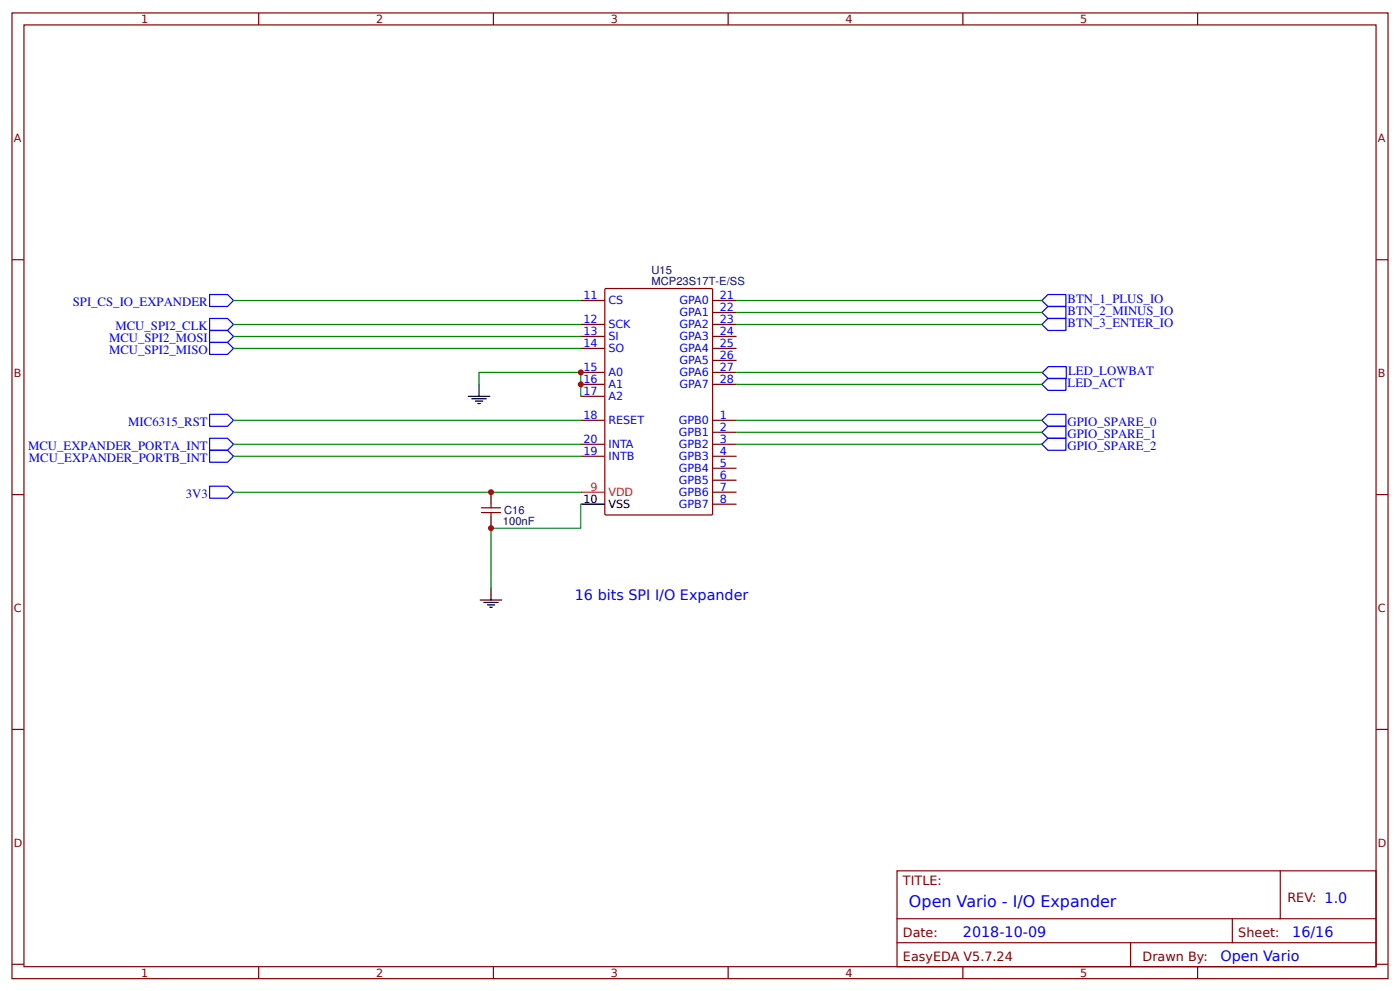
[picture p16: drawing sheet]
<svg xmlns="http://www.w3.org/2000/svg" width="309mm" height="219mm" viewBox="0 0 309 219" stroke-linecap="round" stroke-linejoin="round" font-family="sans-serif">
<defs><g id="words">
<text font-size="3.5" fill="#00f" x="200.8" y="200.2">Open Vario - I/O Expander</text>
<g font-size="3.2" fill="#00f">
<text x="127" y="132.5">16 bits SPI I/O Expander</text>
<text x="212.7" y="206.9">2018-10-09</text>
<text x="285.5" y="206.9">16/16</text>
<text x="269.6" y="212.1">Open Vario</text>
</g>
<g font-size="2.8" fill="#00f">
<text x="16.1" y="67.7">SPI_CS_IO_EXPANDER</text>
<text x="235.9" y="66.9">BTN_1_PLUS_IO</text>
<text x="235.9" y="69.5">BTN_2_MINUS_IO</text>
<text x="24.1" y="75.6">MCU_SPI2_MOSI</text>
<text x="25.5" y="73">MCU_SPI2_CLK</text>
<text x="235.9" y="72.2">BTN_3_ENTER_IO</text>
<text x="24.1" y="78.3">MCU_SPI2_MISO</text>
<text x="236" y="82.8">LED_LOWBAT</text>
<text x="235.9" y="85.4">LED_ACT</text>
<text x="28.3" y="94.1">MIC6315_RST</text>
<text x="235.9" y="94.1">GPIO_SPARE_0</text>
<text x="6.2" y="99.4">MCU_EXPANDER_PORTA_INT</text>
<text x="235.9" y="96.8">GPIO_SPARE_1</text>
<text x="235.9" y="99.4">GPIO_SPARE_2</text>
<text x="6.4" y="102.1">MCU_EXPANDER_PORTB_INT</text>
<text x="41" y="110">3V3</text>
</g>
<g font-size="2.8" fill="#800">
<text x="199.5" y="195.5">TITLE:</text>
<text x="284.4" y="199.2">REV: 1.0</text>
<text x="199.5" y="206.9">Date:</text>
<text x="273.6" y="206.9">Sheet:</text>
<text x="199.5" y="212.1">EasyEDA V5.7.24</text>
<text x="252.4" y="212.1">Drawn By:</text>
</g>
<g font-size="2.5" fill="#800">
<text x="31.2" y="5.1">1</text>
<text x="83.1" y="5.1">2</text>
<text x="134.9" y="5.1">3</text>
<text x="186.8" y="5.1">4</text>
<text x="238.7" y="5.1">5</text>
<text x="3" y="31.4">A</text>
<text x="304.4" y="31.4">A</text>
<text x="3" y="83.3">B</text>
<text x="304.4" y="83.3">B</text>
<text x="3" y="135.1">C</text>
<text x="304.4" y="135.1">C</text>
<text x="3" y="187">D</text>
<text x="304.4" y="187">D</text>
<text x="31.2" y="215.7">1</text>
<text x="83.1" y="215.7">2</text>
<text x="134.9" y="215.7">3</text>
<text x="186.8" y="215.7">4</text>
<text x="238.7" y="215.7">5</text>
</g>
<g font-size="2.5" fill="#000080">
<text x="143.9" y="62.9">MCP23S17T-E/SS</text>
<text x="143.9" y="60.5">U15</text>
<text x="111.4" y="113.6">C16</text>
<text x="111.1" y="116">100nF</text>
</g>
<g font-size="2.5" fill="#00f">
<text x="128.9" y="66.1">11</text>
<text x="128.9" y="71.4">12</text>
<text x="134.4" y="67.2">CS</text>
<text x="150.1" y="67.2">GPA0</text>
<text x="150.1" y="69.8">GPA1</text>
<text x="159" y="66.1">21</text>
<text x="159" y="68.7">22</text>
<text x="159" y="71.4">23</text>
<text x="128.9" y="74">13</text>
<text x="128.9" y="76.7">14</text>
<text x="134.4" y="72.4">SCK</text>
<text x="134.4" y="75.1">SI</text>
<text x="134.4" y="77.7">SO</text>
<text x="150.1" y="72.4">GPA2</text>
<text x="150.1" y="75.1">GPA3</text>
<text x="150.1" y="77.7">GPA4</text>
<text x="159" y="74">24</text>
<text x="159" y="76.7">25</text>
<text x="128.9" y="82">15</text>
<text x="134.4" y="83">A0</text>
<text x="150.1" y="80.4">GPA5</text>
<text x="150.1" y="83">GPA6</text>
<text x="159" y="79.3">26</text>
<text x="159" y="82">27</text>
<text x="128.9" y="84.6">16</text>
<text x="128.9" y="87.3">17</text>
<text x="134.4" y="85.7">A1</text>
<text x="134.4" y="88.3">A2</text>
<text x="150.1" y="85.7">GPA7</text>
<text x="159" y="84.6">28</text>
<text x="128.9" y="92.6">18</text>
<text x="134.4" y="93.6">RESET</text>
<text x="150" y="93.6">GPB0</text>
<text x="159" y="92.6">1</text>
<text x="159" y="95.2">2</text>
<text x="128.9" y="100.5">19</text>
<text x="128.9" y="97.8">20</text>
<text x="134.4" y="101.5">INTB</text>
<text x="134.4" y="98.9">INTA</text>
<text x="150" y="96.3">GPB1</text>
<text x="150" y="98.9">GPB2</text>
<text x="150" y="101.5">GPB3</text>
<text x="159" y="97.8">3</text>
<text x="159" y="100.5">4</text>
<text x="150" y="104.2">GPB4</text>
<text x="150" y="106.8">GPB5</text>
<text x="159" y="103.1">5</text>
<text x="159" y="105.8">6</text>
<text x="150" y="109.5">GPB6</text>
<text x="150" y="112.1">GPB7</text>
<text x="159" y="108.4">7</text>
<text x="159" y="111.1">8</text>
</g>
<g font-size="2.5">
<text x="128.9" y="111.1">10</text>
<text x="134.4" y="112.1">VSS</text>
</g>
<g font-size="2.5" fill="#f00">
<text x="130.5" y="108.4">9</text>
<text x="134.4" y="109.5">VDD</text>
</g>
</g></defs>
<g fill="none" stroke="#800" stroke-width=".26">
<path d="M2.6 2.9h304.1v213.2h-304.1zM5.3 5.5h298.7v208h-298.7zM57.1 2.9v2.6M109 2.9v2.6M160.9 2.9v2.6M212.7 2.9v2.6M264.6 2.9v2.6M2.6 57.4h2.7M304 57.4h2.7M128.3 66.4h5.3M128.3 71.6h5.3M128.3 74.3h5.3"/>
<path d="M128.3 76.9h5.3M133.7 63.8l.2-.1h23.3l.2 .1v49.7l-.1 .2h-23.4l-.2-.1zM157.4 66.4h5.3M157.4 71.6h5.3M157.4 74.3h5.3M157.4 76.9h5.3M157.4 69h5.3M157.4 79.6h5.3M128.3 92.8h5.3M128.3 98.1h5.3M128.3 82.2h5.3M128.3 84.9h5.3"/>
<path d="M128.3 87.5h5.3M157.4 92.8h5.3M157.4 95.5h5.3M157.4 98.1h5.3M157.4 82.2h5.3M157.4 84.9h5.3M2.6 109.2h2.7M106.4 113.2h4.2M106.4 112.1h4.2M108.5 111.3v.8M108.5 113.2v.8M128.3 100.8h5.3"/>
<path d="M157.4 100.8h5.3M157.4 103.4h5.3M157.4 106h5.3M157.4 108.7h5.3M157.4 111.3h5.3M304 109.2h2.7M2.6 161.1h2.7M304 161.1h2.7M198.2 192.3h105.8v21.2h-105.8zM282.8 192.3v10.6M2.6 212.9h2.7M57.1 213.5v2.6"/>
<path d="M109 213.5v2.6M160.9 213.5v2.6M198.2 202.9h105.8M198.2 208.2h105.8M212.7 213.5v2.6M249.8 208.2v5.3M264.6 213.5v2.6M272.3 202.9v5.3M304 212.9h2.7"/>
</g>
<path d="M128.3 108.7h5.3" fill="none" stroke="#f00" stroke-width=".26"/>
<g fill="none" stroke="#000" stroke-width=".26">
<path d="M103.5 87.5h4.7M104.2 88.1h3.2M105 88.6h1.6M105.6 89.1h.5M105.8 84.9v2.6M108.5 108.7v2.6M108.5 114v2.6M128.3 111.3h5.3M106.1 132.5h4.8M106.9 133h3.2M107.7 133.6h1.6M108.2 134.1h.5"/>
<path d="M108.5 129.9v2.6"/>
</g>
<g fill="none" stroke="#00f" stroke-width=".26">
<path d="M46.3 65h4l1.3 1.4-1.3 1.3h-4zM46.3 75.6h4l1.3 1.3-1.3 1.4h-4zM46.3 73h4l1.3 1.3-1.3 1.3h-4zM46.3 70.3h4l1.3 1.3-1.3 1.4h-4zM230.2 66.4l1.3-1.4h4v2.7h-4zM230.2 69l1.3-1.3h4v2.6h-4zM230.2 71.6l1.3-1.3h4v2.7h-4zM46.3 91.5h4l1.3 1.3-1.3 1.3h-4zM46.3 96.8h4l1.3 1.3-1.3 1.3h-4zM46.3 99.4h4l1.3 1.4-1.3 1.3h-4zM230.2 84.9l1.3-1.3h4v2.6h-4zM230.2 98.1l1.3-1.3h4v2.6h-4z"/>
<path d="M230.3 82.3l1.3-1.3h4v2.6h-4zM231.5 91.5h4v2.6h-4l-1.3-1.3zM231.5 94.1h4v2.7h-4l-1.3-1.3zM46.3 107.4h4l1.3 1.3-1.3 1.3h-4z"/>
</g>
<g fill="none" stroke="#080" stroke-width=".26">
<path d="M51.6 66.4h76.7M51.6 71.6h76.7M51.6 74.3h76.7M51.6 76.9h76.7M162.7 66.4h67.5M162.7 71.6h67.5M162.7 69h67.5M51.6 92.8h76.7M51.6 98.1h76.7M105.8 84.9v-2.7h22.5v5.3M162.7 92.8h67.5M162.7 98.1h67.5"/>
<path d="M162.7 84.9h67.5M162.7 82.2h67.5M162.7 95.5h67.5M51.6 108.7h76.7M51.6 100.8h76.7M128.3 111.3v5.3h-19.8v13.3"/>
</g>
<g fill="#c00">
<circle cx="108.5" cy="108.7" r=".66"/>
<circle cx="108.5" cy="116.6" r=".66"/>
<circle cx="128.3" cy="84.9" r=".66"/>
<circle cx="128.3" cy="82.2" r=".66"/>
</g>
<use href="#words"/>
</svg>
